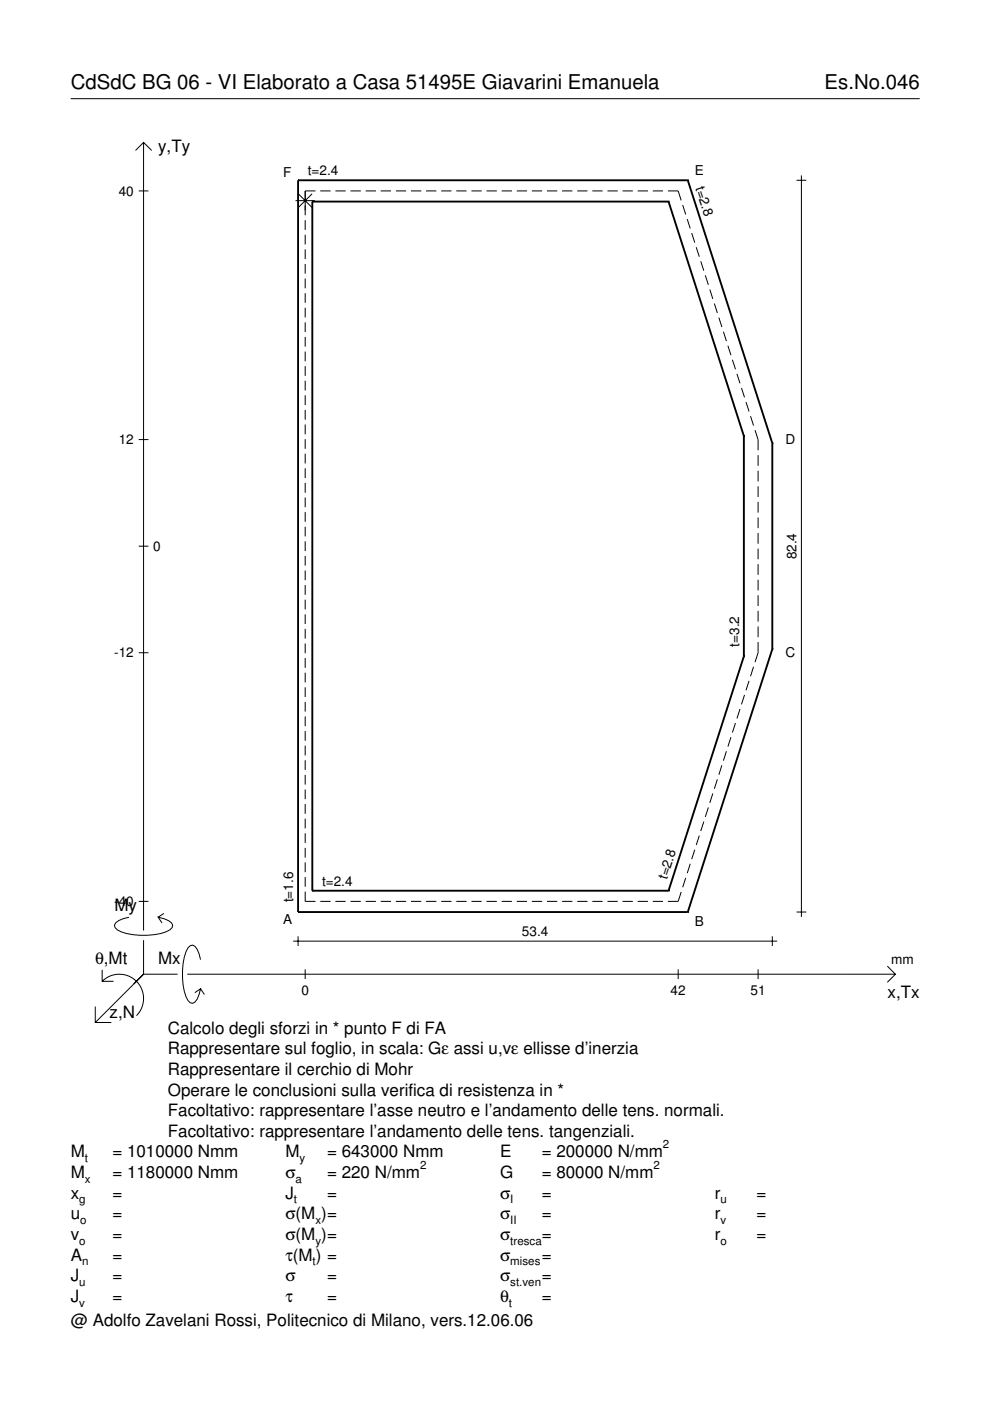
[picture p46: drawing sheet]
<svg xmlns="http://www.w3.org/2000/svg" width="210mm" height="297mm" viewBox="0 0 210 297" stroke-linecap="round" stroke-linejoin="round" font-family="sans-serif">
<defs><g id="words">
<g font-size="4.3">
<text x="15" y="18.9">CdSdC BG 06 - VI Elaborato a Casa 51495E Giavarini Emanuela</text>
<text x="174.8" y="18.9">Es.No.046</text>
</g>
<g font-size="3.6">
<text x="33.5" y="32.3">y,Ty</text>
<text x="24.3" y="193.2">My</text>
<text x="20.1" y="204.5">θ,Mt</text>
<text x="33.5" y="204.5">Mx</text>
<text x="23.2" y="215.8">z,N</text>
<text x="188.2" y="211.7">x,Tx</text>
<text x="35.6" y="219.2">Calcolo degli sforzi in * punto F di FA</text>
<text x="35.6" y="227.9">Rappresentare il cerchio di Mohr</text>
<text x="35.6" y="223.5">Rappresentare sul foglio, in scala: Gε assi u,vε ellisse d’inerzia</text>
<text x="35.6" y="232.3">Operare le conclusioni sulla verifica di resistenza in *</text>
<text x="35.6" y="236.7">Facoltativo: rappresentare l’asse neutro e l’andamento delle tens. normali.</text>
<text x="15" y="245.4">M</text>
<text x="23.8" y="245.4">= 1010000 Nmm</text>
<text x="35.6" y="241">Facoltativo: rappresentare l’andamento delle tens. tangenziali.</text>
<text x="60.5" y="245.4">M</text>
<text x="69.3" y="245.4">= 643000 Nmm</text>
<text x="106" y="245.4">E</text>
<text x="114.9" y="245.4">= 200000 N/mm</text>
<text x="15" y="249.8">M</text>
<text x="23.8" y="249.8">= 1180000 Nmm</text>
<text x="60.5" y="249.8">σ</text>
<text x="69.3" y="249.8">= 220 N/mm</text>
<text x="106" y="249.8">G</text>
<text x="114.9" y="249.8">= 80000 N/mm</text>
<text x="15" y="254.2">x</text>
<text x="23.8" y="254.2">=</text>
<text x="60.5" y="254.2">J</text>
<text x="69.3" y="254.2">=</text>
<text x="106" y="254.2">σ</text>
<text x="114.9" y="254.2">=</text>
<text x="151.5" y="254.2">r</text>
<text x="160.4" y="254.2">=</text>
<text x="15" y="258.5">u</text>
<text x="15" y="262.9">v</text>
<text x="23.8" y="258.5">=</text>
<text x="23.8" y="262.9">=</text>
<text x="60.5" y="262.9">σ(M )=</text>
<text x="60.5" y="258.5">σ(M )=</text>
<text x="106" y="258.5">σ</text>
<text x="106" y="262.9">σ</text>
<text x="114.9" y="258.5">=</text>
<text x="114.9" y="262.9">=</text>
<text x="151.5" y="258.5">r</text>
<text x="151.5" y="262.9">r</text>
<text x="160.4" y="258.5">=</text>
<text x="160.4" y="262.9">=</text>
<text x="15" y="267.3">A</text>
<text x="23.8" y="267.3">=</text>
<text x="60.5" y="267.3">τ(M ) =</text>
<text x="106" y="267.3">σ</text>
<text x="114.9" y="267.3">=</text>
<text x="15" y="271.7">J</text>
<text x="23.8" y="271.7">=</text>
<text x="60.5" y="271.7">σ</text>
<text x="69.3" y="271.7">=</text>
<text x="106" y="271.7">σ</text>
<text x="114.9" y="271.7">=</text>
<text x="15" y="281.2">@ Adolfo Zavelani Rossi, Politecnico di Milano, vers.12.06.06</text>
<text x="15" y="276">J</text>
<text x="23.8" y="276">=</text>
<text x="60.5" y="276">τ</text>
<text x="69.3" y="276">=</text>
<text x="106" y="276">θ</text>
<text x="114.9" y="276">=</text>
</g>
<g font-size="2.9">
<text x="25.2" y="41.5">40</text>
<text x="60" y="37.5">F</text>
<text x="65.3" y="37.2">t=2.4</text>
<text x="147.3" y="37.1">E</text>
<text x="147.4" y="39.9" transform="rotate(72 147.4 39.9)">t=2.8</text>
<text x="25.2" y="94.2">12</text>
<text x="166.6" y="94.1">D</text>
<text x="32.5" y="116.8">0</text>
<text x="168.9" y="118.6" transform="rotate(-90 168.9 118.6)">82.4</text>
<text x="156.7" y="137.1" transform="rotate(-90 156.7 137.1)">t=3.2</text>
<text x="24.2" y="139.4">-12</text>
<text x="166.6" y="139.3">C</text>
<text x="62.2" y="191.3" transform="rotate(-90 62.2 191.3)">t=1.6</text>
<text x="68.3" y="187.8">t=2.4</text>
<text x="141.4" y="186.6" transform="rotate(-72 141.4 186.6)">t=2.8</text>
<text x="24.2" y="192.1">-40</text>
<text x="60" y="195.9">A</text>
<text x="147.3" y="196.3">B</text>
<text x="110.7" y="198.5">53.4</text>
<text x="189" y="204.5">mm</text>
<text x="63.9" y="210.9">0</text>
<text x="142.2" y="210.9">42</text>
<text x="159.1" y="210.9">51</text>
</g>
<g font-size="2.4">
<text x="140.6" y="243.4">2</text>
<text x="18" y="246.4">t</text>
<text x="18" y="250.8">x</text>
<text x="62.7" y="250.8">a</text>
<text x="63.5" y="246.4">y</text>
<text x="89.1" y="247.8">2</text>
<text x="138.6" y="247.8">2</text>
<text x="16.8" y="255.2">g</text>
<text x="62.3" y="255.2">t</text>
<text x="108.2" y="255.2">I</text>
<text x="152.7" y="255.2">u</text>
<text x="16.8" y="263.9">o</text>
<text x="17" y="259.5">o</text>
<text x="66.9" y="259.5">x</text>
<text x="66.9" y="263.9">y</text>
<text x="108.2" y="259.5">II</text>
<text x="108.2" y="263.9">tresca</text>
<text x="152.7" y="259.5">v</text>
<text x="152.7" y="263.9">o</text>
<text x="17.4" y="268.3">n</text>
<text x="66.3" y="268.3">t</text>
<text x="108.2" y="268.3">mises</text>
<text x="16.8" y="272.7">u</text>
<text x="108.2" y="272.7">st.ven</text>
<text x="16.8" y="277">v</text>
<text x="107.9" y="277">t</text>
</g>
</g></defs>
<g fill="none" stroke="#000" stroke-width=".21">
<path d="M15 20.9h180M28.7 31.9l1.7-1.7 1.8 1.7M30.4 30.2v167.1M168.9 38.2h2M169.9 37.2v157.2M29.4 40.5h2.1M62.6 42.5h4.2M63.2 41.1l3 2.9M64.7 46.7v2M64.7 49.8v2M64.7 52.9v2M64.7 56v2"/>
<path d="M64.7 59.1v2M66.2 41.1l-3 2.9M66.9 40.5h-2.2v5.1M67.9 40.5h2.2M71.1 40.5h2.2M74.3 40.5h2.2M77.5 40.5h2.2M80.7 40.5h2.2M83.9 40.5h2.2M87.1 40.5h2.2M90.3 40.5h2.2M93.5 40.5h2.2"/>
<path d="M96.7 40.5h2.2M100 40.5h2.1M103.2 40.5h2.1M106.4 40.5h2.1M109.6 40.5h2.1M112.8 40.5h2.1M116 40.5h2.1M119.2 40.5h2.2M122.4 40.5h2.2M125.6 40.5h2.2M128.8 40.5h2.2M132 40.5h2.2"/>
<path d="M135.2 40.5h2.2M138.4 40.5h2.2M141.6 40.5h2.2l.6 2M144.7 43.5l.7 2M145.7 46.5l.6 2M146.7 49.4l.6 2M147.6 52.4l.7 2M148.6 55.4l.6 2M149.5 58.4l.7 2M64.7 62.2v2M64.7 65.2v2.1M64.7 68.3v2.1"/>
<path d="M64.7 71.4v2.1M64.7 74.5v2.1M64.7 77.6v2.1M150.5 61.4l.6 2M151.5 64.4l.6 2M152.4 67.3l.7 2M153.4 70.3l.6 2M154.3 73.3l.7 2M155.3 76.3l.6 2M156.2 79.3l.7 2M29.4 93.2h2.1M64.7 80.7v2.1"/>
<path d="M64.7 83.8v2.1M64.7 86.9v2.1M64.7 90v2.1M64.7 93.1v2.1M64.7 96.2v2.1M64.7 99.3v2.1M157.2 82.3l.7 2M158.2 85.2l.6 2M159.1 88.2l.7 2M160.1 91.2l.6 2v2.3M160.7 96.5v2.3M160.7 99.8v2.3"/>
<path d="M29.4 115.8h2.1M64.7 102.4v2.1M64.7 105.5v2M64.7 108.6v2M64.7 111.7v2M64.7 114.8v2M64.7 117.9v2M160.7 103.1v2.3M160.7 106.4v2.3M160.7 109.7v2.3M160.7 113v2.3M160.7 116.3v2.3"/>
<path d="M160.7 119.6v2.3M29.4 138.4h2.1M64.7 121v2M64.7 124.1v2M64.7 127.1v2.1M64.7 130.2v2.1M64.7 133.3v2.1M64.7 136.4v2.1M64.7 139.5v2.1M160.7 122.9v2.3M160.7 126.2v2.3M160.7 129.5v2.3"/>
<path d="M160.7 132.8v2.3M160.7 136.1v2.3l-.6 2M64.7 142.6v2.1M64.7 145.7v2.1M64.7 148.8v2.1M64.7 151.9v2.1M64.7 155v2.1M64.7 158.1v2.1M154 159.3l-.6 2M155 156.3l-.7 2M155.9 153.3l-.6 2M156.9 150.3l-.7 2"/>
<path d="M157.9 147.3l-.7 2M158.8 144.4l-.6 2M159.8 141.4l-.7 2M64.7 161.2v2.1M64.7 164.3v2.1M64.7 167.4v2M64.7 170.5v2M64.7 173.6v2M64.7 176.7v2M64.7 179.8v2M148.3 177.2l-.7 2M149.2 174.2l-.6 2"/>
<path d="M150.2 171.2l-.7 2M151.1 168.2l-.6 2M152.1 165.2l-.6 2M153.1 162.3l-.7 2M27.3 194.5a3.6 3.6 0 0 0-3 1.7l.1 .5a5.6 5.6 0 0 0 3.8 1.5 13.4 13.4 0 0 0 7.8-1l.5-.5 .1-.5a3.6 3.6 0 0 0-3.1-1.7l.8 1.2M29.4 191.1h2.1M30.4 199.3v7.3M34.7 193.7l-1.2 .8M62.2 199.5h102.6M63.2 198.5v2.1M64.7 189v2.1h2.2M64.7 182.9v2"/>
<path d="M64.7 186v2M67.9 191.1h2.2M71.1 191.1h2.2M74.3 191.1h2.2M77.5 191.1h2.2M80.7 191.1h2.2M83.9 191.1h2.2M87.1 191.1h2.2M90.3 191.1h2.2M93.5 191.1h2.2M96.7 191.1h2.2M100 191.1h2.1"/>
<path d="M103.2 191.1h2.1M106.4 191.1h2.1M109.6 191.1h2.1M112.8 191.1h2.1M116 191.1h2.1M119.2 191.1h2.2M122.4 191.1h2.2M125.6 191.1h2.2M128.8 191.1h2.2M132 191.1h2.2M135.2 191.1h2.2M138.4 191.1h2.2"/>
<path d="M144.4 189.1l-.6 2h-2.2M145.4 186.1l-.7 2M146.3 183.1l-.6 2M147.3 180.2l-.6 2M163.7 198.5v2.1M168.9 193.4h2M20.2 213.4v3.4h3.4M21.7 208.1a5.1 5.1 0 0 1 7.2 0 5.1 5.1 0 0 1 0 7.2M21.7 205.6v2.5h2.4M30.4 206.6l-10.2 10.2M30.4 206.6h7.2M39.7 206.6h150.1"/>
<path d="M42.5 203.5a3.6 3.6 0 0 0-1.7-3.1l-.5 .1a5.7 5.7 0 0 0-1.5 3.8 13.3 13.3 0 0 0 1 7.8l.5 .5 .5 .1a3.6 3.6 0 0 0 1.7-3.1l-1.2 .9M42.5 209.6l.8 1.3M64.7 205.5v2.1M143.8 205.5v2.1M160.7 205.5v2.1M188.1 204.8l1.7 1.8-1.7 1.7"/>
</g>
<g fill="none" stroke="#000" stroke-width=".4">
<path d="M63.2 38.2h.1M63.2 38.2h82.6M63.2 38.2v155.2M145.8 38.2h.1M145.8 38.2l17.9 55.8M66.2 42.7h.1M66.2 42.7h75.5M66.2 42.7v146.2M141.7 42.7h.1M141.7 42.7l16 49.7M157.7 92.4h.1M157.7 92.4v46.8"/>
<path d="M163.7 94h.1M163.7 94v43.6M157.7 139.2h.1M157.7 139.2l-16 49.7M163.7 137.6h.1M163.7 137.6l-17.9 55.8M63.2 193.4h.1M63.2 193.4h82.6M66.2 188.9h.1M66.2 188.9h75.5M141.7 188.9h.1M145.8 193.4h.1"/>
</g>
<use href="#words"/>
</svg>
